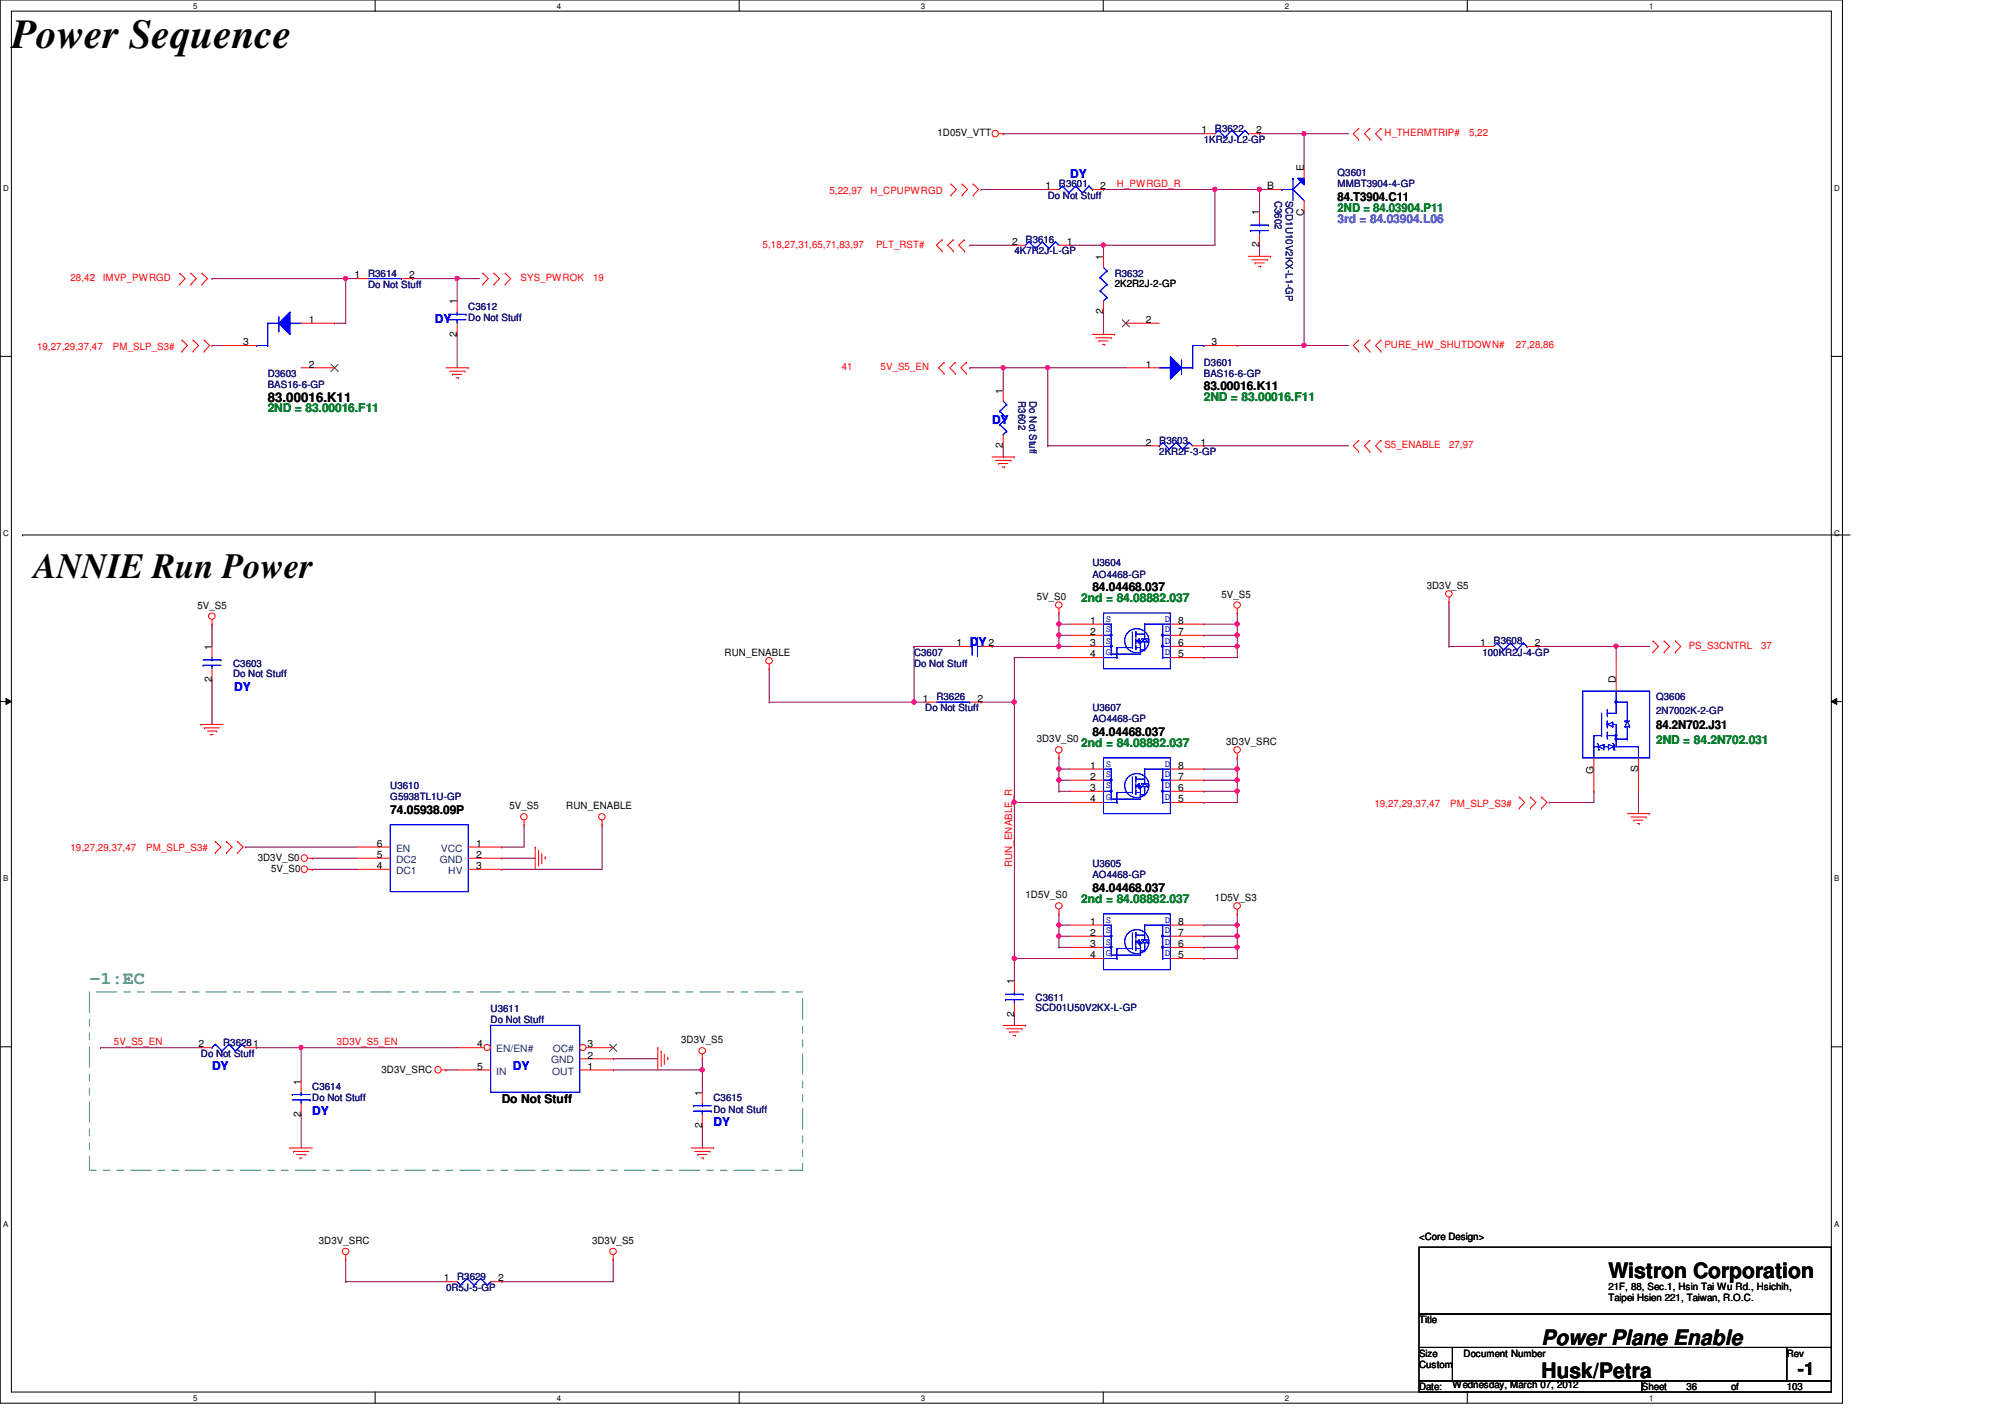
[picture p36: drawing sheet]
<svg xmlns="http://www.w3.org/2000/svg" width="297mm" height="210mm" viewBox="0 0 297 210" stroke-linecap="round" stroke-linejoin="round" font-family="sans-serif">
<defs><g id="words">
<text font-size="6.1" x="1.7" y="7.2">Power Sequence</text>
<text font-size="5.2" x="5" y="85.6">ANNIE Run Power</text>
<g font-size="3.1">
<text x="238.3" y="189.3">Wistron Corporation</text>
<text x="228.4" y="199.2">Power Plane Enable</text>
<text x="228.4" y="204.2">Husk/Petra</text>
</g>
<text font-size="2.6" fill="#408080" x="13.2" y="145.8">-1:EC</text>
<text font-size="2.6" x="266.4" y="203.7">-1</text>
<text font-size="1.9" x="39.7" y="59.6">83.00016.K11</text>
<g font-size="1.8" fill="#00f">
<text x="158.5" y="26.4">DY</text>
<text x="64.4" y="47.9">DY</text>
<text x="147" y="62.7">DY</text>
<text x="143.7" y="95.8">DY</text>
<text x="34.7" y="102.4">DY</text>
<text x="31.4" y="158.5">DY</text>
<text x="76" y="158.5">DY</text>
<text x="46.3" y="165.1">DY</text>
<text x="105.7" y="166.8">DY</text>
</g>
<g font-size="1.8">
<text x="198.2" y="29.7">84.T3904.C11</text>
<text x="178.3" y="57.8">83.00016.K11</text>
<text x="161.8" y="87.5">84.04468.037</text>
<text x="245.4" y="108">84.2N702.J31</text>
<text x="161.8" y="109">84.04468.037</text>
<text x="57.8" y="120.5">74.05938.09P</text>
<text x="161.8" y="132.1">84.04468.037</text>
<text x="74.3" y="163.4">Do Not Stuff</text>
</g>
<g font-size="1.8" fill="#008000">
<text x="198.2" y="31.4">2ND = 84.03904.P11</text>
<text x="178.3" y="59.4">2ND = 83.00016.F11</text>
<text x="39.7" y="61.1">2ND = 83.00016.F11</text>
<text x="160.2" y="89.2">2nd = 84.08882.037</text>
<text x="160.2" y="110.6">2nd = 84.08882.037</text>
<text x="245.4" y="110.3">2ND = 84.2N702.031</text>
<text x="160.2" y="133.7">2nd = 84.08882.037</text>
</g>
<text font-size="1.8" fill="#0080ff" x="198.2" y="33">3rd = 84.03904.L06</text>
<g font-size="1.5">
<text x="138.9" y="20.2">1D05V_VTT</text>
<text x="178" y="19.8">1</text>
<text x="186.1" y="19.8">2</text>
<text x="154.9" y="28">1</text>
<text x="163" y="28">2</text>
<text x="187.7" y="28">B</text>
<text x="193.2" y="25.3" transform="rotate(-90 193.2 25.3)">E</text>
<text x="186.6" y="31.9" transform="rotate(-90 186.6 31.9)">1</text>
<text x="193.2" y="32" transform="rotate(-90 193.2 32)">C</text>
<text x="52.5" y="41.2">1</text>
<text x="60.6" y="41.2">2</text>
<text x="149.9" y="36.3">2</text>
<text x="158" y="36.3">1</text>
<text x="163.4" y="38.5" transform="rotate(-90 163.4 38.5)">1</text>
<text x="186.6" y="36.7" transform="rotate(-90 186.6 36.7)">2</text>
<text x="45.8" y="47.8">1</text>
<text x="67.7" y="45.1" transform="rotate(-90 67.7 45.1)">1</text>
<text x="163.4" y="46.6" transform="rotate(-90 163.4 46.6)">2</text>
<text x="165.1" y="42.5">2K2R2J-2-GP</text>
<text x="169.8" y="47.8">2</text>
<text x="36" y="51.1">3</text>
<text x="67.7" y="49.9" transform="rotate(-90 67.7 49.9)">2</text>
<text x="179.5" y="51.1">3</text>
<text x="45.8" y="54.4">2</text>
<text x="148.6" y="58.3" transform="rotate(-90 148.6 58.3)">1</text>
<text x="169.8" y="54.4">1</text>
<text x="169.8" y="66">2</text>
<text x="177.8" y="66">1</text>
<text x="148.6" y="66.4" transform="rotate(-90 148.6 66.4)">2</text>
<text x="153.6" y="88.9">5V_S0</text>
<text x="181" y="88.5">5V_S5</text>
<text x="211.4" y="87.2">3D3V_S5</text>
<text x="29.2" y="90.2">5V_S5</text>
<text x="141.7" y="95.7">1</text>
<text x="146.5" y="95.7">2</text>
<text x="161.5" y="92.4">1</text>
<text x="161.5" y="94.1">2</text>
<text x="161.5" y="95.7">3</text>
<text x="174.5" y="95.7">6</text>
<text x="174.5" y="94.1">7</text>
<text x="174.5" y="92.4">8</text>
<text x="219.3" y="95.7">1</text>
<text x="227.4" y="95.7">2</text>
<text x="31.4" y="101" transform="rotate(-90 31.4 101)">2</text>
<text x="31.4" y="96.3" transform="rotate(-90 31.4 96.3)">1</text>
<text x="107.4" y="97.1">RUN_ENABLE</text>
<text x="161.5" y="97.4">4</text>
<text x="174.5" y="97.4">5</text>
<text x="239.4" y="101.2" transform="rotate(-90 239.4 101.2)">D</text>
<text x="136.7" y="104">1</text>
<text x="144.8" y="104">2</text>
<text x="153.6" y="110">3D3V_S0</text>
<text x="161.5" y="113.9">1</text>
<text x="174.5" y="113.9">8</text>
<text x="181.6" y="110.3">3D3V_SRC</text>
<text x="75.5" y="119.9">5V_S5</text>
<text x="83.9" y="119.9">RUN_ENABLE</text>
<text x="161.5" y="115.5">2</text>
<text x="161.5" y="117.2">3</text>
<text x="161.5" y="118.8">4</text>
<text x="174.5" y="118.8">5</text>
<text x="174.5" y="117.2">6</text>
<text x="174.5" y="115.5">7</text>
<text x="236.1" y="114.6" transform="rotate(-90 236.1 114.6)">G</text>
<text x="242.7" y="114.4" transform="rotate(-90 242.7 114.4)">S</text>
<text x="55.8" y="125.4">6</text>
<text x="70.5" y="125.4">1</text>
<text x="38.2" y="127.5">3D3V_S0</text>
<text x="40.2" y="129.2">5V_S0</text>
<text x="55.8" y="128.7">4</text>
<text x="55.8" y="127.1">5</text>
<text x="70.5" y="127.1">2</text>
<text x="70.5" y="128.7">3</text>
<text x="151.9" y="133.1">1D5V_S0</text>
<text x="161.5" y="137">1</text>
<text x="174.5" y="137">8</text>
<text x="180" y="133.4">1D5V_S3</text>
<text x="161.5" y="138.6">2</text>
<text x="161.5" y="140.3">3</text>
<text x="161.5" y="141.9">4</text>
<text x="174.5" y="141.9">5</text>
<text x="174.5" y="140.3">6</text>
<text x="174.5" y="138.6">7</text>
<text x="150.2" y="145.8" transform="rotate(-90 150.2 145.8)">1</text>
<text x="29.4" y="155.2">2</text>
<text x="70.7" y="155.2">4</text>
<text x="87" y="155.2">3</text>
<text x="100.9" y="154.6">3D3V_S5</text>
<text x="150.2" y="150.6" transform="rotate(-90 150.2 150.6)">2</text>
<text x="44.6" y="160.7" transform="rotate(-90 44.6 160.7)">1</text>
<text x="56.5" y="158.9">3D3V_SRC</text>
<text x="70.7" y="158.5">5</text>
<text x="87" y="158.5">1</text>
<text x="87" y="156.8">2</text>
<text x="44.6" y="165.4" transform="rotate(-90 44.6 165.4)">2</text>
<text x="104" y="167.1" transform="rotate(-90 104 167.1)">2</text>
<text x="104" y="162.3" transform="rotate(-90 104 162.3)">1</text>
<text x="47.2" y="184.3">3D3V_SRC</text>
<text x="87.7" y="184.3">3D3V_S5</text>
<text x="210.2" y="183.6">&lt;Core Design&gt;</text>
<text x="65.7" y="189.8">1</text>
<text x="73.8" y="189.8">2</text>
<text x="238.3" y="191.1">21F, 88, Sec.1, Hsin Tai Wu Rd., Hsichih,</text>
<text x="210.2" y="196">Title</text>
<text x="238.3" y="192.8">Taipei Hsien 221, Taiwan, R.O.C.</text>
<text x="210.2" y="201">Size</text>
<text x="210.2" y="202.6">Custom</text>
<text x="216.8" y="201">Document Number</text>
<text x="264.7" y="201">Rev</text>
<text x="210.2" y="205.9">Date:</text>
<text x="215.2" y="205.6">Wednesday, March 07, 2012</text>
<text x="243.2" y="205.9">Sheet</text>
<text x="249.8" y="205.9">36</text>
<text x="256.5" y="205.9">of</text>
<text x="264.7" y="205.9">103</text>
</g>
<g font-size="1.5" fill="#000080">
<text x="178.3" y="21.2">1KR2J-L2-GP</text>
<text x="180" y="19.5">R3622</text>
<text x="155.2" y="29.4">Do Not Stuff</text>
<text x="156.9" y="27.8">R3601</text>
<text x="188.8" y="29.7" transform="rotate(90 188.8 29.7)">C3602</text>
<text x="190.5" y="29.7" transform="rotate(90 190.5 29.7)">SCD1U10V2KX-L1-GP</text>
<text x="198.2" y="26.1">Q3601</text>
<text x="198.2" y="27.8">MMBT3904-4-GP</text>
<text x="54.5" y="41">R3614</text>
<text x="150.3" y="37.7">4K7R2J-L-GP</text>
<text x="151.9" y="36">R3616</text>
<text x="165.1" y="41">R3632</text>
<text x="54.5" y="42.6">Do Not Stuff</text>
<text x="69.4" y="45.9">C3612</text>
<text x="69.4" y="47.6">Do Not Stuff</text>
<text x="39.7" y="55.8">D3603</text>
<text x="39.7" y="57.5">BAS16-6-GP</text>
<text x="150.9" y="59.4" transform="rotate(90 150.9 59.4)">R3602</text>
<text x="152.5" y="59.4" transform="rotate(90 152.5 59.4)">Do Not Stuff</text>
<text x="178.3" y="54.2">D3601</text>
<text x="178.3" y="55.8">BAS16-6-GP</text>
<text x="171.7" y="65.7">R3603</text>
<text x="171.7" y="67.4">2KR2F-3-GP</text>
<text x="161.8" y="83.9">U3604</text>
<text x="161.8" y="85.6">AO4468-GP</text>
<text x="221.3" y="95.5">R3608</text>
<text x="34.5" y="98.8">C3603</text>
<text x="34.5" y="100.2">Do Not Stuff</text>
<text x="135.4" y="97.1">C3607</text>
<text x="135.4" y="98.8">Do Not Stuff</text>
<text x="219.6" y="97.1">100KR2J-4-GP</text>
<text x="137.1" y="105.4">Do Not Stuff</text>
<text x="138.7" y="103.7">R3626</text>
<text x="161.8" y="105.4">U3607</text>
<text x="161.8" y="107">AO4468-GP</text>
<text x="245.4" y="103.7">Q3606</text>
<text x="245.4" y="105.7">2N7002K-2-GP</text>
<text x="57.8" y="116.9">U3610</text>
<text x="57.8" y="118.6">G5938TL1U-GP</text>
<text x="161.8" y="128.5">U3605</text>
<text x="161.8" y="130.1">AO4468-GP</text>
<text x="72.7" y="149.9">U3611</text>
<text x="153.4" y="148.3">C3611</text>
<text x="153.4" y="149.8">SCD01U50V2KX-L-GP</text>
<text x="33.1" y="154.9">R36281</text>
<text x="72.7" y="151.6">Do Not Stuff</text>
<text x="29.8" y="156.5">Do Not Stuff</text>
<text x="46.3" y="161.5">C3614</text>
<text x="46.3" y="163.2">Do Not Stuff</text>
<text x="105.7" y="163.2">C3615</text>
<text x="105.7" y="164.8">Do Not Stuff</text>
<text x="66.1" y="191.2">0R5J-5-GP</text>
<text x="67.7" y="189.6">R3629</text>
</g>
<g font-size="1.5" fill="#f00">
<text x="205.1" y="20.2">H_THERMTRIP#</text>
<text x="217.6" y="20.2">5,22</text>
<text x="122.9" y="28.7">5,22,97</text>
<text x="129" y="28.7">H_CPUPWRGD</text>
<text x="165.5" y="27.7">H_PWRGD_R</text>
<text x="10.5" y="41.7">28,42</text>
<text x="15.2" y="41.7">IMVP_PWRGD</text>
<text x="77.1" y="41.7">SYS_PWROK</text>
<text x="87.9" y="41.7">19</text>
<text x="113" y="36.7">5,18,27,31,65,71,83,97</text>
<text x="129.8" y="36.7">PLT_RST#</text>
<text x="5.5" y="51.9">19,27,29,37,47</text>
<text x="16.7" y="51.9">PM_SLP_S3#</text>
<text x="205.1" y="51.6">PURE_HW_SHUTDOWN#</text>
<text x="224.6" y="51.6">27,28,86</text>
<text x="124.7" y="54.9">41</text>
<text x="130.5" y="54.9">5V_S5_EN</text>
<text x="205.1" y="66.4">S5_ENABLE</text>
<text x="214.7" y="66.4">27,97</text>
<text x="250.2" y="96.1">PS_S3CNTRL</text>
<text x="260.9" y="96.1">37</text>
<text x="203.6" y="119.5">19,27,29,37,47</text>
<text x="214.8" y="119.5">PM_SLP_S3#</text>
<text x="10.5" y="126">19,27,29,37,47</text>
<text x="21.7" y="126">PM_SLP_S3#</text>
<text x="149.9" y="128.4" transform="rotate(-90 149.9 128.4)">RUN_ENABLE_R</text>
<text x="16.9" y="154.9">5V_S5_EN</text>
<text x="49.9" y="154.9">3D3V_S5_EN</text>
</g>
<g font-size="1.5" fill="#00f">
<text x="163.8" y="92.2">S</text>
<text x="163.8" y="93.7">S</text>
<text x="163.8" y="95.3">S</text>
<text x="172.6" y="95.3">D</text>
<text x="172.6" y="93.7">D</text>
<text x="172.6" y="92.2">D</text>
<text x="163.8" y="97">G</text>
<text x="172.6" y="97">D</text>
<text x="163.8" y="113.7">S</text>
<text x="172.6" y="113.7">D</text>
<text x="163.8" y="115.1">S</text>
<text x="163.8" y="116.8">S</text>
<text x="163.8" y="118.4">G</text>
<text x="172.6" y="116.8">D</text>
<text x="172.6" y="115.1">D</text>
<text x="172.6" y="118.4">D</text>
<text x="163.8" y="136.8">S</text>
<text x="172.6" y="136.8">D</text>
<text x="163.8" y="138.3">S</text>
<text x="163.8" y="139.9">S</text>
<text x="163.8" y="141.6">G</text>
<text x="172.6" y="139.9">D</text>
<text x="172.6" y="138.3">D</text>
<text x="172.6" y="141.6">D</text>
</g>
<g font-size="1.5" fill="#004080">
<text x="58.7" y="129.5">DC1</text>
<text x="58.7" y="127.8">DC2</text>
<text x="58.7" y="126.2">EN</text>
<text x="65.1" y="127.8">GND</text>
<text x="65.3" y="126.2">VCC</text>
<text x="66.4" y="129.5">HV</text>
<text x="73.5" y="155.9">EN/EN#</text>
<text x="81.9" y="155.9">OC#</text>
<text x="73.5" y="159.2">IN</text>
<text x="81.7" y="157.5">GND</text>
<text x="81.8" y="159.2">OUT</text>
</g>
<g font-size="1.2">
<text x="28.6" y="1.3">5</text>
<text x="82.5" y="1.3">4</text>
<text x="136.4" y="1.3">3</text>
<text x="190.4" y="1.3">2</text>
<text x="244.3" y="1.3">1</text>
<text x=".5" y="28.3">D</text>
<text x="271.7" y="28.3">D</text>
<text x=".5" y="79.4">C</text>
<text x="271.7" y="79.4">C</text>
<text x=".5" y="130.6">B</text>
<text x="271.7" y="130.6">B</text>
<text x=".5" y="181.7">A</text>
<text x="271.7" y="181.7">A</text>
<text x="28.6" y="207.5">5</text>
<text x="82.5" y="207.5">4</text>
<text x="136.4" y="207.5">3</text>
<text x="190.4" y="207.5">2</text>
<text x="244.3" y="207.5">1</text>
</g>
</g></defs>
<path d="M0 0h273v207.9h-273zM1.7 1.7h269.6v204.5h-269.6z" fill="none" stroke="#000" stroke-width=".15"/>
<g fill="#fff">
<path d="M28.6 .2h.6v1.3h-.6z"/>
<path d="M28.6 206.4h.6v1.3h-.6z"/>
</g>
<path d="M55.6 0v1.7M55.6 206.2v1.7" fill="none" stroke="#000" stroke-width=".15"/>
<g fill="#fff">
<path d="M82.5 .2h.6v1.3h-.6z"/>
<path d="M82.5 206.4h.6v1.3h-.6z"/>
</g>
<path d="M109.5 0v1.7M109.5 206.2v1.7" fill="none" stroke="#000" stroke-width=".15"/>
<g fill="#fff">
<path d="M136.4 .2h.6v1.3h-.6z"/>
<path d="M136.4 206.4h.6v1.3h-.6z"/>
</g>
<path d="M163.4 0v1.7M163.4 206.2v1.7" fill="none" stroke="#000" stroke-width=".15"/>
<g fill="#fff">
<path d="M190.4 .2h.6v1.3h-.6z"/>
<path d="M190.4 206.4h.6v1.3h-.6z"/>
</g>
<path d="M217.4 0v1.7M217.4 206.2v1.7" fill="none" stroke="#000" stroke-width=".15"/>
<g fill="#fff">
<path d="M244.3 .2h.6v1.3h-.6z"/>
<path d="M244.3 206.4h.6v1.3h-.6z"/>
<path d="M.5 27.2h.8v1.3h-.8z"/>
<path d="M271.7 27.2h.8v1.3h-.8z"/>
<path d="M.5 78.4h.8v1.3h-.8z"/>
<path d="M271.7 78.4h.8v1.3h-.8z"/>
</g>
<path d="M0 52.8h1.7M271.3 52.8h1.7" fill="none" stroke="#000" stroke-width=".15"/>
<g fill="#fff">
<path d="M.5 129.5h.7v1.3h-.7z"/>
<path d="M271.7 129.5h.8v1.3h-.8z"/>
</g>
<path d="M0 103.9h1.7M.9 103.5l.8 .4-.8 .5zM271.3 103.9l.8-.4v.9zM271.3 103.9h1.7" fill="none" stroke="#000" stroke-width=".15"/>
<path d="M.9 103.5l.8 .4-.8 .5zM271.3 103.9l.8-.4v.9z" fill="#000"/>
<g fill="#fff">
<path d="M.5 180.6h.7v1.3h-.7z"/>
<path d="M271.7 180.6h.8v1.3h-.8z"/>
</g>
<path d="M0 155.1h1.7M271.3 155.1h1.7" fill="none" stroke="#000" stroke-width=".15"/>
<path d="M67.7 41.3h.1M67.7 41.3v3.3M67.7 41.3h3.3" fill="none" stroke="#800040" stroke-width=".15"/>
<circle cx="67.7" cy="41.2" r=".32" fill="#f0f"/>
<circle cx="67.7" cy="41.2" r=".32" fill="none" stroke="#f0f" stroke-width=".15"/>
<path d="M31.4 51.2h.1M31.4 51.2h1.7M51.2 41.3h.1M51.2 41.3h1.7M61.1 41.3h.1M61.1 41.3h6.6M67.7 49.5h.1M67.7 49.5v5" fill="none" stroke="#800040" stroke-width=".15"/>
<circle cx="51.2" cy="41.2" r=".32" fill="#f0f"/>
<circle cx="51.2" cy="41.2" r=".32" fill="none" stroke="#f0f" stroke-width=".15"/>
<path d="M150.3 150.2h.1M150.3 142h.1M150.3 142v3.3M150.3 150.2v1.7" fill="none" stroke="#800040" stroke-width=".15"/>
<circle cx="150.3" cy="142" r=".32" fill="#f0f"/>
<circle cx="150.3" cy="142" r=".32" fill="none" stroke="#f0f" stroke-width=".15"/>
<path d="M156.9 138.7h.1M156.9 138.7v1.6M183.3 135.4h.1M183.3 137h.1M183.3 135.4v3.3M150.3 142h.1M150.3 142h8.2" fill="none" stroke="#800040" stroke-width=".15"/>
<circle cx="183.3" cy="137" r=".32" fill="#f0f"/>
<circle cx="183.3" cy="137" r=".32" fill="none" stroke="#f0f" stroke-width=".15"/>
<path d="M183.3 138.7h.1M183.3 138.7v1.6M178.3 142h.1M178.3 142h5" fill="none" stroke="#800040" stroke-width=".15"/>
<circle cx="183.3" cy="138.7" r=".32" fill="#f0f"/>
<circle cx="183.3" cy="138.7" r=".32" fill="none" stroke="#f0f" stroke-width=".15"/>
<path d="M178.3 138.7h.1M178.3 138.7h5M183.3 140.3h.1M183.3 140.3v1.7" fill="none" stroke="#800040" stroke-width=".15"/>
<circle cx="183.3" cy="140.3" r=".32" fill="#f0f"/>
<circle cx="183.3" cy="140.3" r=".32" fill="none" stroke="#f0f" stroke-width=".15"/>
<path d="M150.3 97.4h.1M150.3 97.4h8.2M183.3 90.8h.1M183.3 90.8v1.7M150.3 104h.1M150.3 104v14.9M156.9 112.3h.1M156.9 112.3v1.6M178.3 137h.1M178.3 137h5M178.3 140.3h.1M178.3 140.3h5" fill="none" stroke="#800040" stroke-width=".15"/>
<circle cx="150.3" cy="118.8" r=".32" fill="#f0f"/>
<circle cx="150.3" cy="118.8" r=".32" fill="none" stroke="#f0f" stroke-width=".15"/>
<circle cx="150.3" cy="104" r=".32" fill="#f0f"/>
<circle cx="150.3" cy="104" r=".32" fill="none" stroke="#f0f" stroke-width=".15"/>
<path d="M135.4 95.8h.1M135.4 95.8v8.2h-21.4M147 95.8h.1M147 95.8h9.9M114 104h.1M150.3 118.9h.1M150.3 118.9h8.2" fill="none" stroke="#800040" stroke-width=".15"/>
<circle cx="135.4" cy="104" r=".32" fill="#f0f"/>
<circle cx="135.4" cy="104" r=".32" fill="none" stroke="#f0f" stroke-width=".15"/>
<path d="M156.9 113.9h.1M156.9 113.9h1.6M156.9 113.9v1.7" fill="none" stroke="#800040" stroke-width=".15"/>
<circle cx="156.9" cy="113.9" r=".32" fill="#f0f"/>
<circle cx="156.9" cy="113.9" r=".32" fill="none" stroke="#f0f" stroke-width=".15"/>
<path d="M156.9 115.6h.1M156.9 117.2h.1M156.9 115.6h1.6M156.9 117.2h1.6M156.9 115.6v1.6" fill="none" stroke="#800040" stroke-width=".15"/>
<circle cx="156.9" cy="115.5" r=".32" fill="#f0f"/>
<circle cx="156.9" cy="115.5" r=".32" fill="none" stroke="#f0f" stroke-width=".15"/>
<path d="M135.4 95.8h.1M135.4 95.8h6.6M183.3 92.5h.1M183.3 92.5v1.6" fill="none" stroke="#800040" stroke-width=".15"/>
<circle cx="183.3" cy="92.4" r=".32" fill="#f0f"/>
<circle cx="183.3" cy="92.4" r=".32" fill="none" stroke="#f0f" stroke-width=".15"/>
<path d="M178.3 97.4h.1M178.3 97.4h5M183.3 94.1h.1M183.3 94.1v1.7" fill="none" stroke="#800040" stroke-width=".15"/>
<circle cx="183.3" cy="94.1" r=".32" fill="#f0f"/>
<circle cx="183.3" cy="94.1" r=".32" fill="none" stroke="#f0f" stroke-width=".15"/>
<path d="M156.9 92.5h.1M156.9 94.1h.1M156.9 92.5v3.3M178.3 94.1h.1M178.3 94.1h5" fill="none" stroke="#800040" stroke-width=".15"/>
<circle cx="156.9" cy="95.7" r=".32" fill="#f0f"/>
<circle cx="156.9" cy="95.7" r=".32" fill="none" stroke="#f0f" stroke-width=".15"/>
<circle cx="156.9" cy="94.1" r=".32" fill="#f0f"/>
<circle cx="156.9" cy="94.1" r=".32" fill="none" stroke="#f0f" stroke-width=".15"/>
<path d="M183.3 95.8h.1M183.3 95.8v1.6" fill="none" stroke="#800040" stroke-width=".15"/>
<circle cx="183.3" cy="95.7" r=".32" fill="#f0f"/>
<circle cx="183.3" cy="95.7" r=".32" fill="none" stroke="#f0f" stroke-width=".15"/>
<path d="M156.9 94.1h.1M156.9 95.8h.1M156.9 92.5h.1M156.9 95.8h1.6M156.9 92.5h1.6M156.9 94.1h1.6M178.3 95.8h.1M178.3 92.5h.1M178.3 95.8h5M178.3 92.5h5" fill="none" stroke="#800040" stroke-width=".15"/>
<circle cx="156.9" cy="92.4" r=".32" fill="#f0f"/>
<circle cx="156.9" cy="92.4" r=".32" fill="none" stroke="#f0f" stroke-width=".15"/>
<path d="M183.3 112.3h.1M183.3 113.9h.1M183.3 112.3v3.3" fill="none" stroke="#800040" stroke-width=".15"/>
<circle cx="183.3" cy="113.9" r=".32" fill="#f0f"/>
<circle cx="183.3" cy="113.9" r=".32" fill="none" stroke="#f0f" stroke-width=".15"/>
<path d="M178.3 118.9h.1M178.3 118.9h5M183.3 115.6h.1M183.3 115.6v1.6" fill="none" stroke="#800040" stroke-width=".15"/>
<circle cx="183.3" cy="115.5" r=".32" fill="#f0f"/>
<circle cx="183.3" cy="115.5" r=".32" fill="none" stroke="#f0f" stroke-width=".15"/>
<path d="M178.3 115.6h.1M178.3 115.6h5M183.3 117.2h.1M183.3 117.2v1.7" fill="none" stroke="#800040" stroke-width=".15"/>
<circle cx="183.3" cy="117.2" r=".32" fill="#f0f"/>
<circle cx="183.3" cy="117.2" r=".32" fill="none" stroke="#f0f" stroke-width=".15"/>
<g fill="none" stroke="#800040" stroke-width=".15">
<path d="M186.6 19.8h.1M186.6 19.8h6.6M143.7 36.3h.1M143.7 36.3h6.6M163.5 28.1h.1M163.5 28.1h23.1M180 28.1h.1M163.5 46.2h.1M163.5 46.2v3.3M114 99.1h.1M114 99.1v4.9M156.9 90.8h.1"/>
<path d="M156.9 90.8v1.7M178.3 117.2h.1M178.3 113.9h.1M178.3 117.2h5M178.3 113.9h5"/>
</g>
<circle cx="180" cy="28" r=".32" fill="#f0f"/>
<circle cx="180" cy="28" r=".32" fill="none" stroke="#f0f" stroke-width=".15"/>
<path d="M163.5 36.3h.1M180 28.1h.1M180 28.1v8.2h-16.5" fill="none" stroke="#800040" stroke-width=".15"/>
<circle cx="163.5" cy="36.3" r=".32" fill="#f0f"/>
<circle cx="163.5" cy="36.3" r=".32" fill="none" stroke="#f0f" stroke-width=".15"/>
<g fill="none" stroke="#800040" stroke-width=".15">
<path d="M148.6 19.8h.1M148.6 19.8h29.7M158.5 36.3h.1M158.5 36.3h5M163.5 36.3h.1M163.5 36.3v1.7M143.7 54.5h.1M143.7 54.5h4.9M148.6 54.5h.1M148.6 54.5v3.3M193.2 51.2h.1M193.2 51.2h6.6"/>
<path d="M155.2 66h.1M155.2 66h14.9"/>
</g>
<circle cx="193.2" cy="51.2" r=".32" fill="#f0f"/>
<circle cx="193.2" cy="51.2" r=".32" fill="none" stroke="#f0f" stroke-width=".15"/>
<path d="M193.2 31.4h.1M193.2 31.4v19.8h-9.9M155.2 54.5h.1M155.2 54.5v11.5M183.3 51.2h.1M178.3 66h.1M178.3 66h21.5" fill="none" stroke="#800040" stroke-width=".15"/>
<circle cx="155.2" cy="54.5" r=".32" fill="#f0f"/>
<circle cx="155.2" cy="54.5" r=".32" fill="none" stroke="#f0f" stroke-width=".15"/>
<path d="M186.6 28.1h.1M186.6 28.1v3.3M148.6 54.5h.1M148.6 54.5h18.2M155.2 54.5h.1" fill="none" stroke="#800040" stroke-width=".15"/>
<circle cx="148.6" cy="54.5" r=".32" fill="#f0f"/>
<circle cx="148.6" cy="54.5" r=".32" fill="none" stroke="#f0f" stroke-width=".15"/>
<path d="M145.3 28.1h.1M145.3 28.1h9.9M186.6 28.1h.1M186.6 28.1h1.7" fill="none" stroke="#800040" stroke-width=".15"/>
<circle cx="186.6" cy="28" r=".32" fill="#f0f"/>
<circle cx="186.6" cy="28" r=".32" fill="none" stroke="#f0f" stroke-width=".15"/>
<path d="M193.2 19.8h.1M193.2 19.8h6.6M193.2 19.8v5" fill="none" stroke="#800040" stroke-width=".15"/>
<circle cx="193.2" cy="19.8" r=".32" fill="#f0f"/>
<circle cx="193.2" cy="19.8" r=".32" fill="none" stroke="#f0f" stroke-width=".15"/>
<path d="M239.4 95.8h.1M239.4 95.8v1.6M236.1 117.2h.1M236.1 117.2v1.7" fill="none" stroke="#800040" stroke-width=".15"/>
<circle cx="239.4" cy="95.7" r=".32" fill="#f0f"/>
<circle cx="239.4" cy="95.7" r=".32" fill="none" stroke="#f0f" stroke-width=".15"/>
<g fill="none" stroke="#800040" stroke-width=".15">
<path d="M31.4 41.3h.1M31.4 41.3h19.8M49.6 47.9h.1M51.2 41.3h.1M51.2 41.3v6.6h-1.6M150.3 97.4h.1M150.3 97.4v6.6h-5M214.7 89.2h.1M214.7 95.8h.1M214.7 95.8h4.9M214.7 89.2v6.6M227.9 95.8h.1"/>
<path d="M227.9 95.8h16.5M239.4 95.8h.1M135.4 104h.1M135.4 104h1.7M145.3 104h.1M150.3 118.9h.1M150.3 118.9v23.1M229.5 118.9h.1M229.5 118.9h6.6M242.7 117.2h.1M242.7 117.2v3.3M36.4 125.5h.1"/>
<path d="M36.4 125.5h16.5M46.3 127.1h.1M46.3 128.8h.1M46.3 127.1h6.6M46.3 128.8h6.6M74.3 125.5h.1M74.3 127.1h.1M74.3 128.8h.1M74.3 127.1h5M77.6 122.2h.1M77.6 122.2v3.3h-3.3M89.2 122.2h.1"/>
<path d="M89.2 122.2v6.6h-14.9M156.9 137h.1M156.9 135.4h.1M156.9 138.7h.1M156.9 137h1.6M156.9 135.4v1.6M156.9 138.7h1.6M156.9 140.3h.1M156.9 140.3h1.6"/>
</g>
<circle cx="156.9" cy="138.7" r=".32" fill="#f0f"/>
<circle cx="156.9" cy="138.7" r=".32" fill="none" stroke="#f0f" stroke-width=".15"/>
<path d="M156.9 137h.1M156.9 137v1.7" fill="none" stroke="#800040" stroke-width=".15"/>
<circle cx="156.9" cy="137" r=".32" fill="#f0f"/>
<circle cx="156.9" cy="137" r=".32" fill="none" stroke="#f0f" stroke-width=".15"/>
<g fill="none" stroke="#800040" stroke-width=".15">
<path d="M186.6 36.3h.1M186.6 36.3v1.7M148.6 67.7h.1M148.6 66v1.7M31.4 92.5h.1M31.4 92.5v3.3M31.4 100.7h.1M31.4 100.7v6.6M44.6 155.2h.1M44.6 155.2h23.1M66.1 158.5h.1M66.1 158.5h1.6"/>
<path d="M90.8 156.8h.1M90.8 158.5h.1M90.8 158.5h13.3M90.8 156.8h6.6"/>
</g>
<circle cx="104" cy="158.5" r=".32" fill="#f0f"/>
<circle cx="104" cy="158.5" r=".32" fill="none" stroke="#f0f" stroke-width=".15"/>
<path d="M14.9 155.2h.1M14.9 155.2h14.9M38 155.2h.1M38 155.2h6.6M44.6 155.2h.1M44.6 155.2v4.9M104.1 158.5h.1M104.1 158.5v3.3" fill="none" stroke="#800040" stroke-width=".15"/>
<circle cx="44.6" cy="155.2" r=".32" fill="#f0f"/>
<circle cx="44.6" cy="155.2" r=".32" fill="none" stroke="#f0f" stroke-width=".15"/>
<g fill="none" stroke="#800040" stroke-width=".15">
<path d="M104.1 156.8h.1M104.1 156.8v1.7M44.6 165.1h.1M44.6 165.1v5M104.1 166.8h.1M104.1 166.8v3.3M51.2 189.9h.1M51.2 186.6h.1M51.2 189.9h14.9M51.2 186.6v3.3M74.3 189.9h.1M90.8 186.6h.1"/>
<path d="M90.8 186.6v3.3h-16.5"/>
</g>
<g fill="none" stroke="#f00" stroke-width=".15">
<path d="M148 19.8h.6M148.6 19.8h.1M178.3 19.8h1.7M185 19.8h1.6M201.3 19h.1M201.3 19l-.8 .8 .8 .9M202.9 19h.1M202.9 19l-.8 .8 .8 .9M204.6 19h.1M204.6 19l-.8 .8 .8 .9M139.6 37.2h.1M139.6 35.5h.1"/>
<path d="M139.6 35.5l-.9 .8 .9 .9M140.9 28.9h.1M140.9 27.3h.1M140.9 27.3l.8 .8-.8 .8M141.2 35.5h.1M141.2 37.2h.1M141.2 35.5l-.8 .8 .8 .9M142.5 27.3h.1M142.5 28.9h.1M142.5 27.3l.8 .8-.8 .8M142.9 37.2h.1M142.9 35.5h.1"/>
<path d="M142.9 35.5l-.9 .8 .9 .9M144.2 28.9h.1M144.2 27.3h.1M144.2 27.3l.8 .8-.8 .8M150.3 36.3h1.6M156.9 36.3h1.6M185 38h3.3M185.5 38.5h2.2M185.9 38.9h.1M185.9 38.9h1.4M186.4 39.5h.4M186.8 39.5h.1"/>
<path d="M187.7 38.5h.1M188.3 38h.1M201.3 20.7h.1M202.9 20.7h.1M204.6 20.7h.1M26.6 42.1h.1M26.6 40.5h.1M26.6 40.5l.8 .8-.8 .8M27 52h.1M27 50.4h.1M27 50.4l.8 .8-.8 .8M28.3 40.5h.1"/>
<path d="M28.3 42.1h.1M28.3 40.5l.8 .8-.8 .8M28.6 50.4h.1M28.6 52h.1M28.6 50.4l.8 .8-.8 .8M29.9 42.1h.1M29.9 40.5h.1M29.9 40.5l.8 .8-.8 .8M30.3 52h.1M30.3 50.4h.1M30.3 50.4l.8 .8-.8 .8M52.9 41.3h1.6"/>
<path d="M59.5 41.3h1.6M66.1 54.5h3.3M66.6 55h2.3M67.1 55.5h.1M67.1 55.5h1.3M67.6 56h.3M67.9 56h.1M68.9 55h.1M69.4 54.5h.1M71.5 42.1h.1M71.5 40.5h.1M71.5 40.5l.8 .8-.8 .8"/>
<path d="M73.2 40.5h.1M73.2 42.1h.1M73.2 40.5l.8 .8-.8 .8M74.8 42.1h.1M74.8 40.5h.1M74.8 40.5l.8 .8-.8 .8M139.9 55.3h.1M139.9 53.7h.1M139.9 53.7l-.8 .8 .8 .8M141.5 53.7h.1M141.5 55.3h.1M141.5 53.7l-.8 .8 .8 .8"/>
<path d="M143.2 55.3h.1M143.2 53.7h.1M143.2 53.7l-.8 .8 .8 .8M161.8 49.5h3.3M162.3 50h2.3M162.8 50.5h.1M162.8 50.5h1.4M163.3 51h.4M163.7 51h.1M164.6 50h.1M165.1 49.5h.1M201.3 52h.1"/>
<path d="M201.3 50.4h.1M201.3 50.4l-.8 .8 .8 .8M202.9 50.4h.1M202.9 52h.1M202.9 50.4l-.8 .8 .8 .8M204.6 52h.1M204.6 50.4h.1M204.6 50.4l-.8 .8 .8 .8M147 67.7h3.3M147.5 68.2h2.3M148 68.7h.1M148 68.7h1.3"/>
<path d="M148.5 69.2h.3M148.8 69.2h.1M149.8 68.2h.1M150.3 67.7h.1M201.3 66.9h.1M201.3 65.2h.1M201.3 65.2l-.8 .8 .8 .9M202.9 65.2h.1M202.9 66.9h.1M202.9 65.2l-.8 .8 .8 .9M204.6 66.9h.1M204.6 65.2h.1"/>
<path d="M204.6 65.2l-.8 .8 .8 .9M31.4 92.5h.1M31.4 91.8v.7M114 99.1h.1M114 98.4v.7M156.9 90.8h.1M156.9 90.1v.7M158.5 92.5h5M158.5 94.1h5M158.5 95.8h5M158.5 97.4h5M173.4 92.5h4.9"/>
<path d="M173.4 94.1h4.9M173.4 95.8h4.9M173.4 97.4h4.9M183.3 90.8h.1M183.3 90.1v.7M214.7 89.2h.1M214.7 88.5v.7M244.9 96.6h.1M244.9 95h.1M244.9 95l.8 .8-.8 .8M246.5 95h.1M246.5 96.6h.1"/>
<path d="M246.5 95l.8 .8-.8 .8M248.2 96.6h.1M248.2 95h.1M248.2 95l.8 .8-.8 .8M29.8 107.3h.1M29.8 107.3h3.3M30.3 107.8h.1M30.3 107.8h2.3M30.7 108.3h1.4M31.2 108.8h.1M31.2 108.8h.4M32.1 108.3h.1"/>
<path d="M156.9 112.3h.1M156.9 111.6v.7M158.5 113.9h5M158.5 115.6h5M158.5 117.2h5M158.5 118.9h5M173.4 113.9h4.9M173.4 115.6h4.9M173.4 117.2h4.9M173.4 118.9h4.9M183.3 112.3h.1M183.3 111.6v.7"/>
<path d="M225.1 119.7h.1M225.1 118.1h.1M225.1 118.1l.8 .8-.8 .8M226.7 118.1h.1M226.7 119.7h.1M226.7 118.1l.8 .8-.8 .8M228.4 119.7h.1M228.4 118.1h.1M228.4 118.1l.8 .8-.8 .8M31.9 126.3h.1M31.9 124.7h.1M31.9 124.7l.8 .8-.8 .8"/>
<path d="M33.6 124.7h.1M33.6 126.3h.1M33.6 124.7l.8 .8-.8 .8M35.2 126.3h.1M35.2 124.7h.1M35.2 124.7l.8 .8-.8 .8M45.6 128.8h.7M45.6 127.1h.7M46.3 128.8h.1M46.3 127.1h.1M77.6 122.2h.1M77.6 121.5v.7"/>
<path d="M79.3 125.5h.1M79.3 125.5v3.3M79.8 126h.1M79.8 126v2.3M80.3 127.8h.1M80.3 126.4v1.4M80.8 127h.1M80.8 127v.3M89.2 122.2h.1M89.2 121.5v.7M156.9 135.4h.1M156.9 134.7v.7"/>
<path d="M158.5 137h5M158.5 138.7h5M173.4 137h4.9M173.4 138.7h4.9M183.3 135.4h.1M183.3 134.7v.7M241.1 120.5h3.3M241.6 121h2.3M242.1 121.5h.1M242.1 121.5h1.3M242.6 122h.3M242.9 122h.1"/>
<path d="M243.9 121h.1M244.4 120.5h.1M29.8 155.2h1.6M36.4 155.2h1.6M65.4 158.5h.7M66.1 158.5h.1M85.9 158.5h4.9M85.9 156.8h4.9M97.4 155.2h.1M97.4 155.2v3.3M98 155.7h.1M98 155.7v2.3"/>
<path d="M98.4 157.5h.1M98.4 156.2v1.3M98.9 156.7h.1M98.9 156.7v.3M104.1 156.8h.1M104.1 156.2v.6M148.6 151.9h3.3M149.1 152.4h2.3M149.6 152.9h.1M149.6 152.9h1.4M150.1 153.4h.3M150.4 153.4h.1"/>
<path d="M151.4 152.4h.1M151.9 151.9h.1M158.5 140.3h5M158.5 142h5M173.4 140.3h4.9M173.4 142h4.9M43 170.1h.1M43 170.1h3.3M43.5 170.6h.1M43.5 170.6h2.3M43.9 171h1.4M44.4 171.5h.1"/>
<path d="M44.4 171.5h.4M45.3 171h.1M102.4 170.1h3.3M102.9 170.6h2.3M103.4 171h.1M103.4 171h1.3M103.9 171.5h.3M104.2 171.5h.1M105.2 170.6h.1M105.7 170.1h.1M51.2 186.6h.1M51.2 185.9v.7"/>
<path d="M90.8 186.6h.1M90.8 185.9v.7"/>
<circle cx="147.4" cy="19.8" r=".48"/>
<circle cx="31.4" cy="91.3" r=".48"/>
<circle cx="113.9" cy="97.9" r=".48"/>
<circle cx="156.9" cy="89.6" r=".48"/>
<circle cx="183.3" cy="89.6" r=".48"/>
<circle cx="214.7" cy="88" r=".48"/>
<circle cx="156.9" cy="111.1" r=".48"/>
<circle cx="183.3" cy="111.1" r=".48"/>
<circle cx="45.1" cy="127.1" r=".48"/>
<circle cx="45.1" cy="128.8" r=".48"/>
<circle cx="77.6" cy="121" r=".48"/>
<circle cx="89.2" cy="121" r=".48"/>
<circle cx="156.9" cy="134.2" r=".48"/>
<circle cx="183.3" cy="134.2" r=".48"/>
<circle cx="64.9" cy="158.5" r=".48"/>
<circle cx="104" cy="155.7" r=".48"/>
<circle cx="51.2" cy="185.4" r=".48"/>
<circle cx="90.8" cy="185.4" r=".48"/>
</g>
<path d="M3.3 79.2h.1M3.3 79.2h270.8M210.2 184.7h61.1v9.9h-61.1zM210.2 194.6h61.1v5h-61.1zM210.2 199.6h5v5h-5zM215.2 199.6h49.5v5h-49.5zM264.7 199.6h6.6v5h-6.6zM210.2 204.6h33v1.6h-33zM243.2 204.6h28.1v1.6h-28.1z" fill="none" stroke="#000" stroke-width=".15"/>
<path d="M13.2 146.9h105.7v26.5h-105.7z" fill="none" stroke="#408080" stroke-width=".15" stroke-dasharray="3 1 1 1 1 1"/>
<g fill="none" stroke="#00f" stroke-width=".15">
<path d="M180.5 19.3h.1M180.5 19.3l-.5 .5M180.5 19.3l1 1M182.5 19.3h.1M182.5 19.3l-1 1M182.5 19.3l1 1M184.4 19.3h.1M184.4 19.3l-.9 1M184.4 19.3l.6 .5M185 19.8h.1M151.9 36.3h.1M152.4 35.8h.1"/>
<path d="M152.4 35.8l1 1M152.4 35.8l-.5 .5M153.4 36.8h.1M154.4 35.8h.1M154.4 35.8l1 1M154.4 35.8l-1 1M155.4 36.8h.1M156.4 35.8h.1M156.4 35.8l.5 .5M156.4 35.8l-1 1M181.5 20.3h.1M183.5 20.3h.1"/>
<path d="M54.5 41.3h5M59.5 41.3h.1M163.5 90.8h9.9v8.3h-9.9zM163.5 92.5h.1M163.5 97.4h.1M163.5 95.8h.1M163.5 92.5h1.1M163.5 97.4h2M163.5 95.8h1.1M163.5 94.1h1.1M164.5 94h.2v.2h-.2zM164.5 95.6h.2v.2h-.2z"/>
<path d="M164.6 96.9h.1M164.6 92.5h.1M164.6 94.1h.1M164.6 92.5v4.4M165.5 95.9h.1M165.5 97.4h.1M165.5 95.9v1.5M165.5 95.9h2.3M167.8 95.9h.1M167.8 93.6v2.3M168.3 95.9h.1M168.3 95.6h.1"/>
<path d="M168.3 93.9h.1M168.3 93.6h.1M168.3 94.3h.1M168.3 95.2h.1M168.3 93.6v.7M168.3 94.6v.6M168.3 95.6v.7M168.3 95.9h.6M168.3 95h.6M168.3 93.9h1.3M168.4 95h.1M168.4 95l.4 .2"/>
<path d="M168.8 94.6h.1M168.8 95.1h.1M168.8 95.2h.1M168.8 94.6v.6M168.8 94.6l-.4 .4M168.9 96.3h.1M168.9 95h.1M168.9 95v1.9h-4.3M168.9 96.3h.7M169.1 94.6h.1M169.1 95.1h.1M169.1 94.6h1"/>
<path d="M169.1 95.1h1M169.6 95.6h.1M169.6 96.3h.1M169.6 92.5h.1M169.6 94.6h.1M169.6 92.5v2.1M169.6 95.1v1.2M169.6 92.5h3.8M169.6 94.6l-.5 .5M169.6 94.6l.5 .5M170.1 94.6h.1M170.1 95.1h.1"/>
<path d="M172.1 95.6h.2v.2h-.2zM172.1 94h.2v.2h-.2zM172.3 97.4h.1M172.3 95.8h.1M172.3 92.5v4.9M172.3 97.4h1.1M172.3 95.8h1.1M172.3 94.1h1.1M173.4 97.4h.1M173.4 94.1h.1M163.5 112.3h9.9v8.2h-9.9zM163.5 113.9h.1"/>
<path d="M163.5 118.9h.1M163.5 117.2h.1M163.5 113.9h1.1M163.5 118.9h2M163.5 117.2h1.1M163.5 115.6h1.1M164.5 115.4h.2v.2h-.2zM164.5 117.1h.2v.2h-.2zM164.6 118.4h.1M164.6 113.9h.1M164.6 115.6h.1M164.6 113.9v4.5"/>
<path d="M165.5 117.4h.1M165.5 118.9h.1M165.5 117.4h2.3M165.5 117.4v1.5M167.8 117.4h.1M167.8 115.1v2.3M168.3 117.4h.1M168.3 117.1h.1M168.3 115.4h.1M168.3 115.1h.1M168.3 115.7h.1M168.3 116.7h.1"/>
<path d="M168.3 117.4h.6M168.3 115.1v.6M168.3 116.1v.6M168.3 117.1v.6M168.3 116.4h.6M168.3 115.4h1.3M168.4 116.4h.1M168.4 116.4l.4 .3M168.8 116.1h.1M168.8 116.5h.1M168.8 116.7h.1M168.8 116.1l-.4 .3"/>
<path d="M168.8 116.1v.6M168.9 117.7h.1M168.9 116.4h.1M168.9 117.7h.7M168.9 116.4v2h-4.3M169.1 116.1h.1M169.1 116.5h.1M169.1 116.1h1M169.1 116.5h1M169.6 117.1h.1M169.6 117.7h.1M169.6 113.9h.1"/>
<path d="M169.6 116.1h.1M169.6 113.9v2.2M169.6 116.5v1.2M169.6 113.9h3.8M169.6 116.1l-.5 .4M169.6 116.1l.5 .4M170.1 116.1h.1M170.1 116.5h.1M172.1 117.1h.2v.2h-.2zM172.1 115.4h.2v.2h-.2zM172.3 118.9h.1M172.3 117.2h.1"/>
<path d="M172.3 113.9v5M172.3 118.9h1.1M172.3 117.2h1.1M172.3 115.6h1.1M173.4 118.9h.1M173.4 115.6h.1M163.5 135.4h9.9v8.2h-9.9zM163.5 137h.1M163.5 137h1.1M163.5 138.7h1.1M164.5 138.5h.2v.3h-.2zM164.6 137h.1"/>
<path d="M164.6 138.7h.1M164.6 137v4.5M167.8 138.2v2.3M168.3 138.5h.1M168.3 138.2h.1M168.3 138.9h.1M168.3 139.8h.1M168.3 138.2v.7M168.3 139.2v.6M168.3 139.5h.6M168.3 138.5h1.3M168.4 139.5h.1"/>
<path d="M168.4 139.5l.4 .3M168.8 139.2h.1M168.8 139.7h.1M168.8 139.8h.1M168.8 139.2v.6M168.8 139.2l-.4 .3M168.9 139.5h.1M168.9 139.5v2h-4.3M169.1 139.2h.1M169.1 139.7h.1M169.1 139.2h1M169.1 139.7h1"/>
<path d="M169.6 137h.1M169.6 139.2h.1M169.6 137v2.2M169.6 139.7v1.1M169.6 137h3.8M169.6 139.2l-.5 .5M169.6 139.2l.5 .5M170.1 139.2h.1M170.1 139.7h.1M172.1 138.5h.2v.3h-.2zM172.3 137v5M172.3 138.7h1.1"/>
<path d="M173.4 138.7h.1M31.4 155.2h.1M31.9 154.7h.1M31.9 154.7l1 1M31.9 154.7l-.5 .5M32.9 155.7h.1M33.9 154.7h.1M33.9 154.7l1 1M33.9 154.7l-1 1M34.9 155.7h.1M35.9 154.7h.1M35.9 154.7l.5 .5"/>
<path d="M35.9 154.7l-1 1M72.7 151.9h13.2v9.9h-13.2zM163.5 142h.1M163.5 140.3h.1M163.5 142h2M163.5 140.3h1.1M164.5 140.2h.2v.2h-.2zM164.6 141.5h.1M165.5 140.5h.1M165.5 142h.1M165.5 140.5v1.5M165.5 140.5h2.3"/>
<path d="M167.8 140.5h.1M168.3 140.5h.1M168.3 140.2h.1M168.3 140.2v.6M168.3 140.5h.6M168.9 140.8h.1M168.9 140.8h.7M169.6 140.2h.1M169.6 140.8h.1M172.1 140.2h.2v.2h-.2zM172.3 142h.1M172.3 140.3h.1"/>
<path d="M172.3 142h1.1M172.3 140.3h1.1M173.4 142h.1"/>
<circle cx="168.4" cy="94.9" r="1.79"/>
<circle cx="168.4" cy="116.4" r="1.79"/>
<circle cx="168.4" cy="139.5" r="1.79"/>
</g>
<circle cx="86.4" cy="155.2" r=".46" fill="#fff"/>
<g fill="none" stroke="#f00" stroke-width=".15">
<path d="M86.9 155.2h3.9"/>
<circle cx="86.4" cy="155.2" r=".46"/>
</g>
<path d="M90.3 154.7l1.1 1M91.4 154.7l-1.1 1" fill="none" stroke="#804000" stroke-width=".15"/>
<circle cx="72.2" cy="155.2" r=".46" fill="#fff"/>
<g fill="none" stroke="#f00" stroke-width=".15">
<path d="M163.5 38v1.6M163.5 44.6v1.6M67.7 155.2h4M67.7 158.5h5"/>
<circle cx="72.2" cy="155.2" r=".46"/>
</g>
<g fill="none" stroke="#00f" stroke-width=".15">
<path d="M163.5 39.6l.5 .5M163 41.1h.1M163 43.1h.1M163 41.1l1 1M163 43.1l1 1M163.5 44.6h.1M164 40.1h.1M164 42.1h.1M164 44.1h.1M164 40.1l-1 1M164 42.1l-1 1M164 44.1l-.5 .5"/>
<path d="M236.1 109h.1M236.1 110.6h.1M236.1 109v3.3M236.1 110.6h.7M236.1 109h1.2M236.6 110.1l.2 .2M236.8 110.3h.1M236.8 111h.1M236.8 110.6h.1M236.8 110.3v.7M236.8 111l.2 .1M236.8 110.6l.8 .4"/>
<path d="M237.3 109h.1M237.3 105.7h.1M237.3 105.7v3.3M237.6 111h.1M237.6 110.3h.1M237.6 110.6h.7M237.6 110.3v.7M237.6 110.3l-.8 .3M238.3 111h.1M238.3 110.3h.1M238.3 110.6h.1M238.3 110.3v.7"/>
<path d="M238.3 110.3l.8 .3M238.9 110.1l.2 .2M239.1 110.6h.1M239.1 111h.1M239.1 110.3h.1M239.1 110.6h3.6M239.1 110.6l-.8 .4M239.1 111l.2 .1M239.1 110.3v.7M239.4 107.3h.1M239.4 107.3v3.3M242.7 110.6h.1"/>
<path d="M242.7 112.3h.1M242.7 110.6v1.7"/>
</g>
<path d="M239.3 108.8h.2v.2h-.2z" fill-rule="evenodd" fill="#00f"/>
<path d="M238.1 109h.1M238.1 108.5h.1M238.1 109h1.3M238.1 108.5v1M239.3 108.8h.2v.2h-.2z" fill="none" stroke="#00f" stroke-width=".15"/>
<path d="M239.3 109.3h.2v.2h-.2z" fill-rule="evenodd" fill="#00f"/>
<g fill="none" stroke="#00f" stroke-width=".15">
<path d="M238.1 106.8h.1M238.1 107h.1M238.1 107.3h.1M238.1 105.7h.1M238.1 105.2h.1M238.1 105.2v1M238.1 106.8v1M238.1 107.3l.8 .4M238.9 107.3h.1M238.9 107.7h.1M238.9 107.3h.5M238.9 107l-.8 .3"/>
<path d="M239.3 109.3h.2v.2h-.2zM239.4 102.4h.1M239.4 104h.1M239.4 102.4v3.3h-1.3M239.4 104h1.7M239.6 109.5h1.5M240.7 107.7h.1M240.7 106.8h.1M240.7 107.7h.7M240.7 106.8h.7M241.1 109.5h.1M241.1 107.7h.1"/>
<path d="M241.1 106.8h.1M241.1 104h.1M241.1 104v2.8M241.1 107.7v1.8M241.1 106.8l.3 .9M241.1 106.8l-.4 .9M241.4 107.7h.1"/>
</g>
<path d="M239.3 103.9h.2v.2h-.2z" fill-rule="evenodd" fill="#00f"/>
<g fill="none" stroke="#00f" stroke-width=".15">
<path d="M234.5 102.4h9.9v9.9h-9.9zM236.1 109h.1M236.1 110.6h.1M236.1 109v3.3M236.1 110.6h.7M236.1 109h1.2M236.6 110.1l.2 .2M236.8 110.3h.1M236.8 111h.1M236.8 110.6h.1M236.8 110.3v.7M236.8 111l.2 .1"/>
<path d="M236.8 110.6l.8 .4M237.3 109h.1M237.3 105.7h.1M237.3 105.7v3.3M237.6 111h.1M237.6 110.3h.1M237.6 110.6h.7M237.6 110.3v.7M237.6 110.3l-.8 .3M238.3 111h.1M238.3 110.3h.1M238.3 110.6h.1"/>
<path d="M238.3 110.3v.7M238.3 110.3l.8 .3M238.9 107h.1M238.9 107v.7M238.9 110.1l.2 .2M239.1 110.6h.1M239.1 111h.1M239.1 110.3h.1M239.1 110.6h3.6M239.1 110.6l-.8 .4M239.1 111l.2 .1M239.1 110.3v.7"/>
<path d="M239.3 103.9h.2v.2h-.2zM239.4 107.3h.1M239.4 107.3v3.3M242.7 110.6h.1M242.7 112.3h.1M242.7 110.6v1.7"/>
</g>
<path d="M239.3 108.8h.2v.2h-.2z" fill-rule="evenodd" fill="#00f"/>
<path d="M238.1 109h.1M238.1 108.5h.1M238.1 109h1.3M238.1 108.5v1M239.3 108.8h.2v.2h-.2z" fill="none" stroke="#00f" stroke-width=".15"/>
<path d="M239.3 109.3h.2v.2h-.2z" fill-rule="evenodd" fill="#00f"/>
<g fill="none" stroke="#00f" stroke-width=".15">
<path d="M238.1 106.8h.1M238.1 107h.1M238.1 107.3h.1M238.1 105.7h.1M238.1 105.2h.1M238.1 105.2v1M238.1 106.8v1M238.1 107.3l.8 .4M238.9 107.3h.1M238.9 107.7h.1M238.9 107.3h.5M238.9 107l-.8 .3"/>
<path d="M239.3 109.3h.2v.2h-.2zM239.4 102.4h.1M239.4 104h.1M239.4 102.4v3.3h-1.3M239.4 104h1.7M239.6 109.5h1.5M240.7 107.7h.1M240.7 106.8h.1M240.7 107.7h.7M240.7 106.8h.7M241.1 109.5h.1M241.1 107.7h.1"/>
<path d="M241.1 106.8h.1M241.1 104h.1M241.1 104v2.8M241.1 107.7v1.8M241.1 106.8l.3 .9M241.1 106.8l-.4 .9M241.4 107.7h.1"/>
</g>
<path d="M239.3 103.9h.2v.2h-.2z" fill-rule="evenodd" fill="#00f"/>
<g fill="none" stroke="#00f" stroke-width=".15">
<path d="M143.7 95.8h.3M144 95.8h.1M144 94.4h.1M144 94.4v2.7M144.8 95.8h.1M144.8 97.1h.1M144.8 95.8h.5M144.8 94.4v2.7M221.8 95.2h.1M221.8 95.2l-.5 .6M221.8 95.2l1 1.1M222.8 96.3h.1"/>
<path d="M223.8 95.2h.1M223.8 95.2l-1 1.1M223.8 95.2l.9 1.1M224.7 96.3h.1M225.7 95.2h.1M225.7 95.2l-1 1.1M225.7 95.2l.5 .6M226.2 95.8h.1M234.5 102.4h9.9v9.9h-9.9zM238.9 107h.1M238.9 107v.7M239.3 103.9h.2v.2h-.2z"/>
<path d="M149 148.1h.1M149 147.3h2.6M149 148.1h2.6M150.3 147.3h.1M150.3 148.1h.1M150.3 146.9v.4M150.3 148.1v.5M151.6 147.3h.1"/>
</g>
<path d="M142 95.8h1.7M145.3 95.8h1.7M219.6 95.8h1.7M226.2 95.8h1.7M239.4 97.4v5M236.1 112.3v4.9M242.7 112.3v4.9M150.3 145.3v1.6M150.3 148.6v1.6" fill="none" stroke="#f00" stroke-width=".15"/>
<path d="M43 46.2v3.3l-1.7-1.6z" fill="#00f"/>
<path d="M38 51.2h.1M38 51.2h1.7M39.7 47.9h.1M39.7 51.2h.1M39.7 47.9h1.6M39.7 47.9v3.3M41.3 49h.1M41.3 46.9v2.1M43 46.2v3.3l-1.7-1.6zM43 47.9h.1M43 47.9h1.6" fill="none" stroke="#00f" stroke-width=".15"/>
<path d="M43 46.2v3.3l-1.7-1.6z" fill="#00f"/>
<g fill="none" stroke="#00f" stroke-width=".15">
<path d="M185.3 34.2h.1M185.3 33.4h2.6M185.3 34.2h2.6M186.6 33.4h.1M186.6 34.2h.1M186.6 33v.4M186.6 34.2v.5M187.9 33.4h.1M38 51.2h.1M38 51.2h1.7M39.7 47.9h.1M39.7 51.2h.1"/>
<path d="M39.7 47.9h1.6M39.7 47.9v3.3M41.3 49h.1M41.3 46.9v2.1M43 46.2v3.3l-1.7-1.6zM43 47.9h.1M43 47.9h1.6M148.6 59.4l.5 .5M149.1 59.9h.1M149.1 59.9l-1 1M148.1 60.9h.1M148.1 62.9h.1"/>
<path d="M148.1 60.9l1 1M148.1 62.9l1 1M148.6 64.4h.1M149.1 61.9h.1M149.1 63.9h.1M149.1 61.9l-1 1M149.1 63.9l-.5 .5"/>
</g>
<path d="M186.6 31.4v1.6M186.6 34.7v1.6M33.1 51.2h4.9M44.6 47.9h5M44.6 54.5h5M148.6 57.8v1.6M148.6 64.4v1.6" fill="none" stroke="#f00" stroke-width=".15"/>
<path d="M49.1 54l1 1M50.1 54l-1.1 1" fill="none" stroke="#804000" stroke-width=".15"/>
<path d="M192.2 26.4h1v1z" fill-rule="evenodd" fill="#00f"/>
<path d="M189.9 28.1h.1M189.9 28.1h1.7M191.6 28.1h.1M191.6 26.4h.1M191.6 28.1l1.6 1.6M191.6 26.4v3.3M192.2 26.4h1v1zM192.7 26.9h.1M192.7 26.9l-1.1 1.2" fill="none" stroke="#00f" stroke-width=".15"/>
<path d="M192.2 26.4h1v1z" fill-rule="evenodd" fill="#00f"/>
<g fill="none" stroke="#00f" stroke-width=".15">
<path d="M189.9 28.1h.1M189.9 28.1h1.7M191.6 28.1h.1M191.6 26.4h.1M191.6 28.1l1.6 1.6M191.6 26.4v3.3M192.2 26.4h1v1zM192.7 26.9h.1M192.7 26.9l-1.1 1.2M66.4 47.4h.1M66.4 46.6h2.6M66.4 47.4h2.6"/>
<path d="M67.7 46.6h.1M67.7 47.4h.1M67.7 46.2v.4M67.7 47.4v.5M69 46.6h.1M102.7 163.8h.1M102.7 163.8h2.7M102.7 164.6h2.7M104.1 163.8h.1M104.1 164.6h.1M104.1 163.4v.4M104.1 164.6v.5"/>
<path d="M105.4 164.6h.1"/>
</g>
<path d="M188.3 28.1h1.6M193.2 24.8v1.6M193.2 29.7v1.7M67.7 44.6v1.6M67.7 47.9v1.6M104.1 161.8v1.6M104.1 165.1v1.7" fill="none" stroke="#f00" stroke-width=".15"/>
<path d="M173.4 52.8l1.6 1.7-1.6 1.6z" fill="#00f"/>
<path d="M171.7 54.5h1.7M173.4 52.8l1.6 1.7-1.6 1.6zM173.4 54.5h.1M175 53.3h.1M175 53.3v2.2M175 54.5h1.7M176.7 54.5h.1M176.7 51.2h.1M176.7 51.2v3.3M176.7 51.2h1.6M178.3 51.2h.1" fill="none" stroke="#00f" stroke-width=".15"/>
<path d="M173.4 52.8l1.6 1.7-1.6 1.6z" fill="#00f"/>
<g fill="none" stroke="#00f" stroke-width=".15">
<path d="M157.4 27.6h.1M157.4 27.6l-.5 .5M157.4 27.6l1 1M158.4 28.6h.1M159.4 27.6h.1M159.4 27.6l-1 1M159.4 27.6l1 1M160.4 28.6h.1M161.3 27.6h.1M161.3 27.6l-.9 1M161.3 27.6l.5 .5M161.8 28.1h.1"/>
<path d="M171.7 54.5h1.7M173.4 52.8l1.6 1.7-1.6 1.6zM173.4 54.5h.1M175 53.3h.1M175 53.3v2.2M175 54.5h1.7M176.7 54.5h.1M176.7 51.2h.1M176.7 51.2v3.3M176.7 51.2h1.6M178.3 51.2h.1M171.7 66h.1"/>
<path d="M172.3 65.5h.1M172.3 65.5l.9 1M172.3 65.5l-.6 .5M173.2 66.5h.1M174.2 65.5h.1M174.2 65.5l1 1M174.2 65.5l-1 1M175.2 66.5h.1M176.2 65.5h.1M176.2 65.5l.5 .5M176.2 65.5l-1 1M30.1 98.6h.1"/>
<path d="M30.1 97.7h2.6M30.1 98.6h2.6M31.4 97.7h.1M31.4 98.6h.1M31.4 97.4v.3M31.4 98.6v.5M32.7 97.7h.1M138.7 104h5M143.7 104h.1M57.8 122.2h11.6v9.9h-11.6zM43.3 162.1h.1M43.3 162.1h2.6"/>
<path d="M43.3 162.9h2.6M44.6 162.1h.1M44.6 162.9h.1M44.6 161.8v.3M44.6 162.9v.5M45.9 162.9h.1M67.7 189.9l.5 .5M68.2 190.4h.1M69.2 189.4h.1M69.2 189.4l-1 1M69.2 189.4l1 1M70.2 190.4h.1"/>
<path d="M71.2 189.4h.1M71.2 189.4l-1 1M71.2 189.4l1 1M72.2 190.4h.1M72.7 189.9h.1M72.7 189.9l-.5 .5"/>
</g>
<g fill="none" stroke="#f00" stroke-width=".15">
<path d="M155.2 28.1h1.7M161.8 28.1h1.7M166.8 54.5h4.9M166.8 47.9h4.9M178.3 51.2h5M170.1 66h1.6M176.7 66h1.6M31.4 95.8v1.6M31.4 99.1v1.6M137.1 104h1.6M143.7 104h1.6M52.9 125.5h4.9"/>
<path d="M52.9 127.1h4.9M52.9 128.8h4.9M69.4 125.5h4.9M69.4 127.1h4.9M69.4 128.8h4.9M44.6 160.1v1.7M44.6 163.4v1.7M66.1 189.9h1.6M72.7 189.9h1.6"/>
</g>
<path d="M166.3 47.4l1 1M167.3 47.4l-1.1 1" fill="none" stroke="#804000" stroke-width=".15"/>
<circle cx="67.7" cy="41.2" r=".32" fill="#f0f"/>
<circle cx="67.7" cy="41.2" r=".32" fill="none" stroke="#f0f" stroke-width=".15"/>
<circle cx="51.2" cy="41.2" r=".32" fill="#f0f"/>
<circle cx="51.2" cy="41.2" r=".32" fill="none" stroke="#f0f" stroke-width=".15"/>
<circle cx="150.3" cy="142" r=".32" fill="#f0f"/>
<circle cx="150.3" cy="142" r=".32" fill="none" stroke="#f0f" stroke-width=".15"/>
<circle cx="183.3" cy="137" r=".32" fill="#f0f"/>
<circle cx="183.3" cy="137" r=".32" fill="none" stroke="#f0f" stroke-width=".15"/>
<circle cx="183.3" cy="138.7" r=".32" fill="#f0f"/>
<circle cx="183.3" cy="138.7" r=".32" fill="none" stroke="#f0f" stroke-width=".15"/>
<circle cx="183.3" cy="140.3" r=".32" fill="#f0f"/>
<circle cx="183.3" cy="140.3" r=".32" fill="none" stroke="#f0f" stroke-width=".15"/>
<circle cx="150.3" cy="118.8" r=".32" fill="#f0f"/>
<circle cx="150.3" cy="118.8" r=".32" fill="none" stroke="#f0f" stroke-width=".15"/>
<circle cx="150.3" cy="104" r=".32" fill="#f0f"/>
<circle cx="150.3" cy="104" r=".32" fill="none" stroke="#f0f" stroke-width=".15"/>
<circle cx="135.4" cy="104" r=".32" fill="#f0f"/>
<circle cx="135.4" cy="104" r=".32" fill="none" stroke="#f0f" stroke-width=".15"/>
<circle cx="156.9" cy="113.9" r=".32" fill="#f0f"/>
<circle cx="156.9" cy="113.9" r=".32" fill="none" stroke="#f0f" stroke-width=".15"/>
<circle cx="156.9" cy="115.5" r=".32" fill="#f0f"/>
<circle cx="156.9" cy="115.5" r=".32" fill="none" stroke="#f0f" stroke-width=".15"/>
<circle cx="183.3" cy="92.4" r=".32" fill="#f0f"/>
<circle cx="183.3" cy="92.4" r=".32" fill="none" stroke="#f0f" stroke-width=".15"/>
<circle cx="183.3" cy="94.1" r=".32" fill="#f0f"/>
<circle cx="183.3" cy="94.1" r=".32" fill="none" stroke="#f0f" stroke-width=".15"/>
<circle cx="156.9" cy="95.7" r=".32" fill="#f0f"/>
<circle cx="156.9" cy="95.7" r=".32" fill="none" stroke="#f0f" stroke-width=".15"/>
<circle cx="156.9" cy="94.1" r=".32" fill="#f0f"/>
<circle cx="156.9" cy="94.1" r=".32" fill="none" stroke="#f0f" stroke-width=".15"/>
<circle cx="183.3" cy="95.7" r=".32" fill="#f0f"/>
<circle cx="183.3" cy="95.7" r=".32" fill="none" stroke="#f0f" stroke-width=".15"/>
<circle cx="156.9" cy="92.4" r=".32" fill="#f0f"/>
<circle cx="156.9" cy="92.4" r=".32" fill="none" stroke="#f0f" stroke-width=".15"/>
<circle cx="183.3" cy="113.9" r=".32" fill="#f0f"/>
<circle cx="183.3" cy="113.9" r=".32" fill="none" stroke="#f0f" stroke-width=".15"/>
<circle cx="183.3" cy="115.5" r=".32" fill="#f0f"/>
<circle cx="183.3" cy="115.5" r=".32" fill="none" stroke="#f0f" stroke-width=".15"/>
<circle cx="183.3" cy="117.2" r=".32" fill="#f0f"/>
<circle cx="183.3" cy="117.2" r=".32" fill="none" stroke="#f0f" stroke-width=".15"/>
<circle cx="180" cy="28" r=".32" fill="#f0f"/>
<circle cx="180" cy="28" r=".32" fill="none" stroke="#f0f" stroke-width=".15"/>
<circle cx="163.5" cy="36.3" r=".32" fill="#f0f"/>
<circle cx="163.5" cy="36.3" r=".32" fill="none" stroke="#f0f" stroke-width=".15"/>
<circle cx="193.2" cy="51.2" r=".32" fill="#f0f"/>
<circle cx="193.2" cy="51.2" r=".32" fill="none" stroke="#f0f" stroke-width=".15"/>
<circle cx="155.2" cy="54.5" r=".32" fill="#f0f"/>
<circle cx="155.2" cy="54.5" r=".32" fill="none" stroke="#f0f" stroke-width=".15"/>
<circle cx="148.6" cy="54.5" r=".32" fill="#f0f"/>
<circle cx="148.6" cy="54.5" r=".32" fill="none" stroke="#f0f" stroke-width=".15"/>
<circle cx="186.6" cy="28" r=".32" fill="#f0f"/>
<circle cx="186.6" cy="28" r=".32" fill="none" stroke="#f0f" stroke-width=".15"/>
<circle cx="193.2" cy="19.8" r=".32" fill="#f0f"/>
<circle cx="193.2" cy="19.8" r=".32" fill="none" stroke="#f0f" stroke-width=".15"/>
<circle cx="239.4" cy="95.7" r=".32" fill="#f0f"/>
<circle cx="239.4" cy="95.7" r=".32" fill="none" stroke="#f0f" stroke-width=".15"/>
<circle cx="156.9" cy="138.7" r=".32" fill="#f0f"/>
<circle cx="156.9" cy="138.7" r=".32" fill="none" stroke="#f0f" stroke-width=".15"/>
<circle cx="156.9" cy="137" r=".32" fill="#f0f"/>
<circle cx="156.9" cy="137" r=".32" fill="none" stroke="#f0f" stroke-width=".15"/>
<circle cx="104" cy="158.5" r=".32" fill="#f0f"/>
<circle cx="104" cy="158.5" r=".32" fill="none" stroke="#f0f" stroke-width=".15"/>
<circle cx="44.6" cy="155.2" r=".32" fill="#f0f"/>
<circle cx="44.6" cy="155.2" r=".32" fill="none" stroke="#f0f" stroke-width=".15"/>
<use href="#words"/>
</svg>
